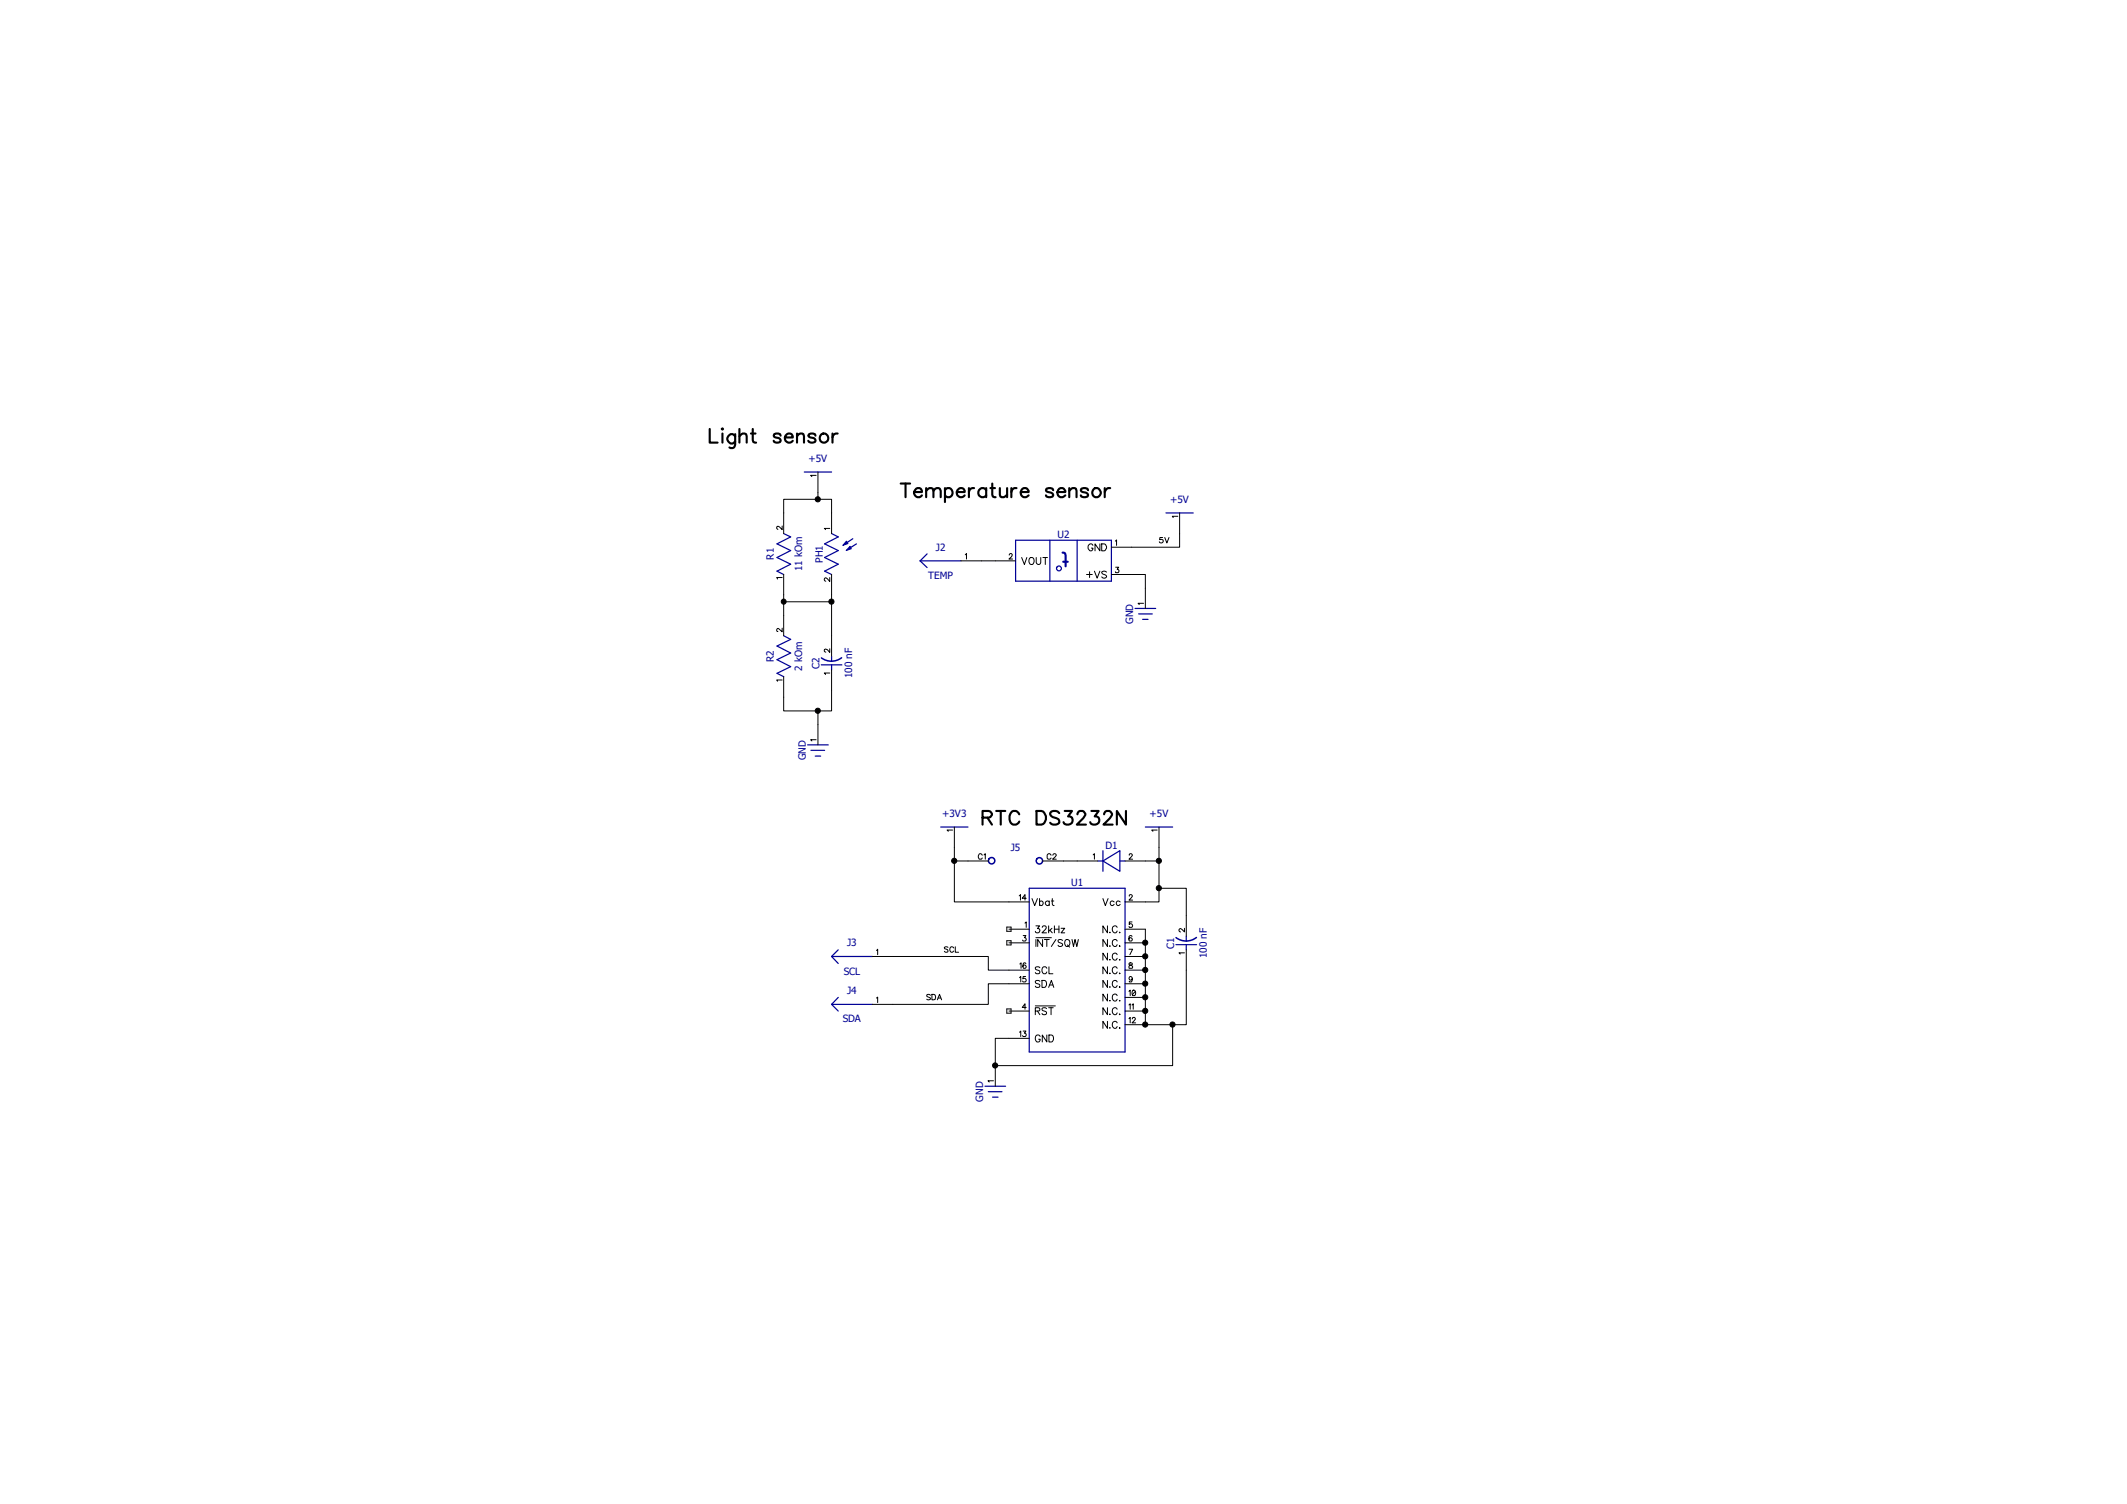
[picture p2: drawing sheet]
<svg xmlns="http://www.w3.org/2000/svg" width="297mm" height="210mm" viewBox="0 0 297 210" stroke-linecap="round" stroke-linejoin="round" font-family="sans-serif">
<defs><g id="words">
<g font-size="1.4" fill="#000096">
<text x="112.9" y="64.5">+5V</text>
<text x="163.4" y="70.2">+5V</text>
<text x="130.7" y="76.9">J2</text>
<text x="147.7" y="75.1">U2</text>
<text x="108.1" y="78.1" transform="rotate(-90 108.1 78.1)">R1</text>
<text x="112" y="79.8" transform="rotate(-90 112 79.8)">11 kOm</text>
<text x="114.9" y="78.6" transform="rotate(-90 114.9 78.6)">PH1</text>
<text x="129.6" y="80.9">TEMP</text>
<text x="158.2" y="87.1" transform="rotate(-90 158.2 87.1)">GND</text>
<text x="108.1" y="92.5" transform="rotate(-90 108.1 92.5)">R2</text>
<text x="112" y="93.6" transform="rotate(-90 112 93.6)">2 kOm</text>
<text x="114.4" y="93.4" transform="rotate(-90 114.4 93.4)">C2</text>
<text x="119" y="94.7" transform="rotate(-90 119 94.7)">100 nF</text>
<text x="112.5" y="106.2" transform="rotate(-90 112.5 106.2)">GND</text>
<text x="131.6" y="114">+3V3</text>
<text x="141.1" y="118.8">J5</text>
<text x="154.3" y="118.5">D1</text>
<text x="160.5" y="114">+5V</text>
<text x="149.6" y="123.7">U1</text>
<text x="117.8" y="136.1">SCL</text>
<text x="118.3" y="132.1">J3</text>
<text x="164" y="132.5" transform="rotate(-90 164 132.5)">C1</text>
<text x="168.5" y="133.8" transform="rotate(-90 168.5 133.8)">100 nF</text>
<text x="117.7" y="142.7">SDA</text>
<text x="118.3" y="138.8">J4</text>
<text x="137.3" y="153.8" transform="rotate(-90 137.3 153.8)">GND</text>
</g>
</g></defs>
<path d="M0 0h297v210h-297z" fill-rule="evenodd" fill="#fff" stroke="#fff" stroke-width=".25"/>
<g fill="none" stroke="#000" stroke-width=".3">
<path d="M99.1 59.9v1.9h1.1M100.8 59.9l.1-.1 .1 .1-.1 .1zM103.3 59.9v1.9M105.1 59.9v1.6l.1 .2 .4 .1M100.9 60.5v1.3M102.7 60.6v1.5l-.1 .3-.3 .2-.4-.1M102.7 60.9a.61 .61 0 0 0-1 0 .61 .61 0 0 0 .2 .9 .49 .49 0 0 0 .8-.2M103.3 60.9l.4-.4 .5 .1 .1 1.2M104.9 60.5h.6M109 60.8a.53 .53 0 0 0-.5-.3 .53 .53 0 0 0-.5 .3l.3 .3 .5 .1 .1 .1 .1 .3a.57 .57 0 0 1-1 0M109.6 61.1h1.1a.57 .57 0 0 0-.7-.6 .57 .57 0 0 0-.4 .8 .6 .6 0 0 0 .5 .5 .6 .6 0 0 0 .6-.2M111.3 60.9l.5-.4 .4 .1 .1 1.2"/>
<path d="M111.3 60.5v1.3M113.9 60.8a.57 .57 0 0 0-1 0l.3 .3 .4 .1 .2 .1 .1 .3a.62 .62 0 0 1-1 0M116.2 60.5v1.3M117 60.5a.58 .58 0 0 0-.8 .6M125.8 67.5h1.3M126.4 67.5v1.9M127.6 68.7h1.1a.51 .51 0 0 0-.6-.5 .63 .63 0 0 0-.4 .9 .63 .63 0 0 0 1 .1M129.3 68.5l.5-.3h.5v1.2M129.3 68.2v1.2M130.3 68.5l.5-.3h.4l.2 .3v.9M132 68.2v1.9M132 68.5a.61 .61 0 0 1 .8-.2 .61 .61 0 0 1 .1 .9 .57 .57 0 0 1-.9 0"/>
<path d="M133.6 68.7h1.1a.57 .57 0 0 0-.7-.6 .57 .57 0 0 0-.4 .8 .6 .6 0 0 0 .5 .5 .6 .6 0 0 0 .6-.2M135.3 68.2v1.2M136 68.2a.58 .58 0 0 0-.7 .5M137.7 68.2v1.2M137.7 68.5a.61 .61 0 0 0-.9-.1 .61 .61 0 0 0 0 .9 .61 .61 0 0 0 .9-.1M138.3 68.2h.6M138.6 67.5v1.6v.2l.4 .1M139.6 68.2l.1 1.1 .5 .1 .4-.3M140.6 68.2v1.2M141.2 68.2v1.2M141.9 68.2a.58 .58 0 0 0-.7 .5M142.5 68.7h1.1a.57 .57 0 0 0-.6-.6 .57 .57 0 0 0-.5 .8 .6 .6 0 0 0 .5 .5 .6 .6 0 0 0 .6-.2"/>
<path d="M147.1 68.5l-.1-.3h-.3h-.6v.3v.1l.9 .3 .1 .3a.62 .62 0 0 1-1 0M147.7 68.7h1.1a.57 .57 0 0 0-.7-.6 .57 .57 0 0 0-.4 .8 .6 .6 0 0 0 .4 .5 .6 .6 0 0 0 .7-.2M149.3 68.5l.5-.3h.4l.1 1.2M149.3 68.2v1.2M151.9 68.5l-.1-.3h-.2h-.6l-.1 .3 .3 .2 .6 .2 .1 .3a.62 .62 0 0 1-1 0M154.3 68.2v1.2M155 68.2a.64 .64 0 0 0-.7 .5M137.2 114.2h.8a.47 .47 0 0 0 .4-.7l-.4-.3h-.8v1.9M137.9 114.2l.6 .9M139.1 113.2h1.3M139.7 113.2v1.9M142.3 113.7a.69 .69 0 0 0-.8-.5 .69 .69 0 0 0-.5 .8 .82 .82 0 0 0 .1 .9 .82 .82 0 0 0 .9 .2l.3-.4"/>
<path d="M144.7 113.2h.7a1.02 1.02 0 0 1 .7 1 1.02 1.02 0 0 1-.7 .9h-.7zM147.9 113.5a.7 .7 0 0 0-.7-.3 .7 .7 0 0 0-.6 .5l.4 .4 .5 .2a.43 .43 0 0 1 .4 .3 .43 .43 0 0 1-.2 .5 .86 .86 0 0 1-1.1-.2M148.7 113.2h1l-.6 .8a.6 .6 0 0 1 .7 .7 .6 .6 0 0 1-.9 .4h-.2l-.2-.3M150.5 113.7l.1-.4 .2-.1 .5 .1a.42 .42 0 0 1 .1 .7l-1 1.1h1.2M152.4 113.2h1l-.5 .8a.6 .6 0 0 1 .6 .7 .6 .6 0 0 1-.8 .4h-.3l-.2-.3M154.2 113.7l.1-.4 .2-.1 .6 .1a.42 .42 0 0 1 .1 .7l-1.1 1.1h1.3M157.2 113.2v1.9l-1.2-1.9v1.9"/>
<circle cx="115.1" cy="61.2" r=".64"/>
<circle cx="153.1" cy="68.8" r=".63"/>
</g>
<g fill="none" stroke="#000" stroke-width=".14">
<path d="M109.2 73.4v.6l-.4-.4-.2-.1-.1 .3 .1 .1M114 66.4h-.8l.2 .1M114.2 65.9v3.8h-4.8v4.8M114.2 69.7h1.9v4.8M115.9 73.8h-.8l.2 .2M134.2 78.3h7.6M134.8 77.5l.2-.2v.8M140.9 77.5l.2-.2h.1l.2 .2-.1 .2-.4 .4h.5M142.7 77.9l.3 .9 .4-.9M143.8 78a.44 .44 0 0 1 .6 0 .44 .44 0 0 1-.1 .7 .38 .38 0 0 1-.5 .1 .38 .38 0 0 1-.1-.6zM144.7 77.9v.6l.3 .3a.29 .29 0 0 0 .3-.3v-.6M145.6 77.9h.7"/>
<path d="M146 77.9v.9M152.1 79.8v.8M152.6 76.2a.39 .39 0 0 0-.5-.2 .39 .39 0 0 0-.2 .5 .35 .35 0 0 0 .3 .4 .35 .35 0 0 0 .4-.2v-.2h-.2M152.8 79.8l.4 .9 .4-.9M153.6 75.9v1l-.7-1v1M153.8 75.9h.4a.51 .51 0 0 1 .3 .5 .51 .51 0 0 1-.3 .5h-.4zM154.5 79.9l-.2-.1-.5 .1 .2 .2 .5 .3a.36 .36 0 0 1-.3 .3 .36 .36 0 0 1-.4-.1M155.7 75.6l.2-.2v.8M155.8 79.2h.4l-.2 .3a.24 .24 0 0 1 .3 .3 .24 .24 0 0 1-.4 .2h-.1l-.1-.2M162.3 75.1h-.3l-.1 .3a.29 .29 0 0 1 .5-.1 .29 .29 0 0 1-.1 .5 .29 .29 0 0 1-.4-.2M162.6 75.1l.3 .7 .3-.7M164.5 72.1h-.8l.1 .2"/>
<path d="M164.7 71.6v4.8h-9.5M109.2 87.7v.5l-.5-.4a.21 .21 0 0 0-.2 .1 .21 .21 0 0 0 .1 .3M109.2 80.6h-.7l.1 .3M109.2 95h-.7l.1 .1M109.4 94.5v4.8h4.8v4.7M109.4 80.2v8.6M115.9 90.6v.5l-.4-.4h-.4v.2l.2 .2M115.9 80.6v.6l-.6-.5a.23 .23 0 0 0-.2 .2 .23 .23 0 0 0 .2 .3M115.9 94h-.8l.2 .2M116.1 80.2v3.8h-6.7M116.1 84v7.7M116.1 93.6v5.7h-1.9"/>
<path d="M151.7 80.2h.8M155.2 80.2h4.7v4.8M159.7 84.2h-.8l.2 .2M114 103.3h-.8l.2 .2M133 115.9h-.8l.2 .2M133.3 115.5v10.4h10.4M137.2 119.4a.28 .28 0 0 0-.4-.2 .28 .28 0 0 0-.2 .3v.2a.29 .29 0 0 0 .3 .3 .29 .29 0 0 0 .3-.2M137.4 119.4l.2-.2v.8M146.8 119.4a.28 .28 0 0 0-.3-.2 .28 .28 0 0 0-.3 .3v.2a.29 .29 0 0 0 .3 .3 .29 .29 0 0 0 .3-.2M147 119.4a.22 .22 0 0 1 .3-.2 .22 .22 0 0 1 .1 .3l-.4 .5h.5M152.7 119.4l.1-.2v.8M157.7 119.4a.22 .22 0 0 1 .2-.2 .22 .22 0 0 1 .2 .3l-.5 .5h.6"/>
<path d="M161.6 115.9h-.8l.2 .2M161.8 115.5v10.4h-4.7M121.8 133.6h16.2v1.9h5.7M122.4 132.7l.2-.2v.8M122.4 139.4l.2-.2v.8M129.9 139l-.2-.1h-.2l-.1 .2 .5 .2v.2l-.2 .1-.3-.1M130.1 138.9a.42 .42 0 0 1 .5 .2 .42 .42 0 0 1-.1 .5h-.4zM130.9 139.6l.3-.7 .3 .7M131 139.4h.4M132.4 132.3l-.2-.1-.3 .1 .1 .2 .3 .1v.3l-.3 .1-.1-.2M133.2 132.4a.31 .31 0 0 0-.4-.2 .31 .31 0 0 0-.2 .5 .29 .29 0 0 0 .3 .3 .29 .29 0 0 0 .3-.2M133.3 120.2h4.7"/>
<path d="M133.4 132.2v.8h.5M140.6 129.5h.6v.5h-.6zM140.6 131.4h.6v.6h-.6zM140.9 129.8h2.8M140.9 131.7h2.8M142.3 125.1l.2-.2v.8M142.4 136.5l.1-.1v.7M142.4 134.6l.2-.1v.7M142.9 130.6h.4l-.3 .3a.26 .26 0 0 1 .2 .4 .26 .26 0 0 1-.4 0M143.1 128.9l.2-.2v.8M143.2 136.4h-.3l-.1 .3a.27 .27 0 0 1 .4 0 .27 .27 0 0 1 0 .4 .27 .27 0 0 1-.4-.1M143.3 134.6l-.2-.1h-.2l-.1 .3 .1 .4a.24 .24 0 0 0 .4-.1 .24 .24 0 0 0-.1-.3 .24 .24 0 0 0-.4 .2"/>
<path d="M143.3 125.4h-.6l.4-.5v.8M143.7 137.4h-5.7v2.9h-16.2M144.1 125.5l.4 .9 .4-.9M144.7 131.2v1M144.7 130.9h2.1M144.7 129.3h.5l-.3 .4a.31 .31 0 0 1 .3 .3 .31 .31 0 0 1-.4 .3l-.2-.3M145.2 125.9a.28 .28 0 0 1 .4 0 .28 .28 0 0 1 0 .4 .28 .28 0 0 1-.4 0M145.2 125.5v.9M145.2 137l-.2-.1-.4 .1 .1 .3 .5 .2v.2a.36 .36 0 0 1-.6 0M145.2 135.1l-.2-.1-.4 .1 .1 .3 .5 .2v.2a.36 .36 0 0 1-.6 0M145.5 136.9h.3a.54 .54 0 0 1 .3 .5 .54 .54 0 0 1-.3 .5h-.3zM145.5 129.5l.1-.2h.3l.2 .3-.6 .7h.6"/>
<path d="M145.6 131.2v1l-.7-1v1M145.6 120.2h7.7M145.8 131.2h.7M146.2 131.2v1M146.2 135.2l-.1-.1a.44 .44 0 0 0-.6 .1 .44 .44 0 0 0 .1 .6l.2 .2h.2l.2-.3M146.4 137.9l.4-1 .4 1M146.4 129.3v1M146.5 135v1h.5M146.5 125.9a.31 .31 0 0 0-.5 0 .31 .31 0 0 0 .1 .5h.2l.2-.1M146.5 125.8v.6M146.6 137.5h.4M146.6 129.9l.3 .4"/>
<path d="M146.8 125.8h.4M146.9 129.6l-.5 .4M146.9 125.5v.7l.1 .2h.2M147.2 129.3v1M147.2 129.8h.7M147.4 131.2l-.6 1M147.9 129.3v1M148.2 129.6h.5l-.5 .7h.5M148.4 131.3l-.3-.1-.4 .1 .1 .3 .6 .3a.34 .34 0 0 1-.3 .3 .34 .34 0 0 1-.4-.2M148.8 131.3a.46 .46 0 0 1 .7 .3 .46 .46 0 0 1-.6 .6l-.2-.4zM149.1 132l.3 .2M149.7 131.2l.2 1 .2-1 .3 1 .2-1"/>
<path d="M154 125.5l.3 .9 .4-.9M154.6 129.3v1l-.6-1v1M154.6 131.2v1l-.6-1v1M154.6 133.1v1l-.6-1v1M154.6 135v1l-.6-1v1M154.6 136.9v1l-.6-1v1M154.6 138.8v1l-.6-1v1M154.9 130.2h.1zM154.9 132.1h.1zM154.9 134h.1zM154.9 135.9h.1zM154.9 137.8h.1z"/>
<path d="M154.9 139.7h.1zM155.6 125.9a.3 .3 0 0 0-.5 0 .3 .3 0 0 0 0 .4 .3 .3 0 0 0 .5 0M156 129.5a.39 .39 0 0 0-.5-.2 .39 .39 0 0 0-.2 .6 .35 .35 0 0 0 .3 .4 .35 .35 0 0 0 .4-.3M156 131.4a.39 .39 0 0 0-.5-.2 .39 .39 0 0 0-.2 .6 .35 .35 0 0 0 .3 .4 .35 .35 0 0 0 .4-.3M156 133.3a.39 .39 0 0 0-.5-.2 .39 .39 0 0 0-.2 .6 .35 .35 0 0 0 .3 .4 .35 .35 0 0 0 .4-.3M156 135.2a.39 .39 0 0 0-.5-.2 .39 .39 0 0 0-.2 .6 .35 .35 0 0 0 .3 .4 .35 .35 0 0 0 .4-.3M156 137.1a.39 .39 0 0 0-.5-.1 .39 .39 0 0 0-.2 .5 .35 .35 0 0 0 .3 .4 .35 .35 0 0 0 .4-.3M156 139a.39 .39 0 0 0-.5-.1 .39 .39 0 0 0-.2 .5 .35 .35 0 0 0 .3 .4 .35 .35 0 0 0 .4-.3M156.3 130.2h.1zM156.3 132.1h.1zM156.3 134h.1zM156.3 135.9h.1z"/>
<path d="M156.3 137.8h.1zM156.3 139.7h.1zM156.4 125.9a.3 .3 0 0 0-.4 0 .3 .3 0 0 0 0 .4 .3 .3 0 0 0 .4 0M157.1 120.2h4.7M157.1 129.8h2.8v1.9M157.1 133.6h2.8M157.1 131.7h2.8M157.1 135.5h2.8M157.1 137.4h2.8M157.1 139.3h2.8M157.6 132.5h.6l-.4 .8M157.6 138.4l.2-.1v.7"/>
<path d="M157.7 134.5l-.1 .2 .3 .1a.23 .23 0 0 1 .3 .3 .23 .23 0 0 1-.4 .1h-.2v-.3l.5-.2v-.1l-.2-.1zM157.7 125.1a.22 .22 0 0 1 .2-.2 .22 .22 0 0 1 .2 .3l-.5 .5h.6M158.1 128.7h-.4v.4a.27 .27 0 0 1 .4 0 .27 .27 0 0 1-.1 .4 .27 .27 0 0 1-.4-.1M158.1 130.8l-.2-.2a.56 .56 0 0 0-.2 .8 .24 .24 0 0 0 .4-.1 .24 .24 0 0 0-.1-.3 .24 .24 0 0 0-.4 .1M158.1 136.6l-.1 .2a.23 .23 0 0 1-.3-.1 .23 .23 0 0 1 .1-.3 .23 .23 0 0 1 .3 .2 .38 .38 0 0 1-.2 .5h-.2v-.1M158.2 138.3a.37 .37 0 0 1 .4 .4 .37 .37 0 0 1-.4 .3l-.1-.3zM158.5 138.4l-.4 .5M159.9 131.7v1.9M159.9 133.6v1.9M159.9 135.5v1.9M159.9 137.4v1.9M159.9 139.3v1.9"/>
<path d="M161.8 124h3.9v6.7M165.4 129.6v.5l-.5-.4a.23 .23 0 0 0-.3 .2 .23 .23 0 0 0 .2 .2M165.4 133.1h-.8l.2 .1M165.7 132.6v10.5h-2M138.7 150.9h-.7l.1 .2M139 148.8v2.9M140.6 140.9h.6v.6h-.6zM140.9 141.2h2.8M142.4 144.1l.1-.1v.7M142.9 144h.4l-.3 .3a.26 .26 0 0 1 .2 .4 .26 .26 0 0 1-.4-.1M143.3 140.7h-.6l.4-.5v.7M143.7 145h-4.7v3.8"/>
<path d="M144.6 141.2l.5-.1 .1-.3-.6-.1v1M144.6 140.5h2.8M144.9 141.2l.3 .5M145.2 144.7a.44 .44 0 0 0-.6 0 .44 .44 0 0 0 .1 .6l.1 .2h.3l.1-.4h-.2M146.1 140.8l-.2-.1-.4 .1 .1 .3 .5 .2v.2a.36 .36 0 0 1-.6 0M146.2 144.5v1l-.7-1v1M146.4 140.7h.7M146.5 144.5h.3a.54 .54 0 0 1 .3 .5 .54 .54 0 0 1-.3 .5h-.3zM146.8 140.7v1M154.6 140.7v1l-.6-1v1M154.6 142.6v1l-.6-1v1M154.9 141.6h.1z"/>
<path d="M154.9 143.6h.1zM156 140.9a.39 .39 0 0 0-.5-.1 .39 .39 0 0 0-.2 .5 .35 .35 0 0 0 .3 .4 .35 .35 0 0 0 .4-.3M156 142.8a.39 .39 0 0 0-.5-.1 .39 .39 0 0 0-.2 .5 .35 .35 0 0 0 .3 .4 .35 .35 0 0 0 .4-.3M156.3 141.6h.1zM156.3 143.6h.1zM157.1 141.2h2.8M157.1 143.1h2.8M157.6 140.3l.2-.1v.7M157.6 142.2l.2-.1v.7M158.1 140.3l.1-.1v.7M158.1 142.3l.1-.2h.2l.1 .1-.4 .6h.5M159.9 141.2v1.9"/>
<path d="M159.9 143.1h3.8v5.7h-24.7"/>
</g>
<g fill="#000" stroke="#000" stroke-width=".14">
<circle cx="114.2" cy="69.7" r=".36"/>
<circle cx="109.4" cy="84" r=".35"/>
<circle cx="114.2" cy="99.3" r=".36"/>
<circle cx="116.1" cy="84" r=".36"/>
<circle cx="133.2" cy="120.2" r=".36"/>
<circle cx="159.9" cy="131.6" r=".36"/>
<circle cx="159.9" cy="137.4" r=".36"/>
<circle cx="159.9" cy="133.5" r=".36"/>
<circle cx="159.9" cy="139.3" r=".36"/>
<circle cx="159.9" cy="135.4" r=".36"/>
<circle cx="161.8" cy="120.2" r=".36"/>
<circle cx="161.8" cy="124" r=".36"/>
<circle cx="139" cy="148.8" r=".36"/>
<circle cx="159.9" cy="143.1" r=".36"/>
<circle cx="159.9" cy="141.2" r=".36"/>
<circle cx="163.7" cy="143.1" r=".36"/>
</g>
<g fill="none" stroke="#000096" stroke-width=".21">
<path d="M117.5 91.9a2.34 2.34 0 0 1-2.8 0M167.1 130.9a2.33 2.33 0 0 1-2.9 0"/>
<circle cx="138.5" cy="120.2" r=".44"/>
<circle cx="145.1" cy="120.2" r=".44"/>
</g>
<g fill="none" stroke="#000096" stroke-width=".17">
<path d="M109.4 74.5l1 .5-1.9 .9 1.9 1-1.9 1 1.9 .9-1.9 1 .9 .4M112.3 65.9h3.8M116.1 74.5l1 .5-2 .9 2 1-2 1 2 .9-2 1 1 .4M119.1 75.2l-.8 .5M119.6 75.9l-.8 .6M128.5 78.3l1 .9M128.5 78.3h5.7M129.5 77.3l-1 1M141.8 75.4h13.4v5.8h-13.4zM146.6 75.4v5.8M150.4 75.4v5.8M162.8 71.6h3.8"/>
<path d="M109.4 88.8l1 .5-1.9 .9 1.9 1-1.9 .9 1.9 1-1.9 .9 .9 .5M114.7 92.8h2.9M116.1 91.7v.7M116.1 92.8v.8M158.5 85h2.9M159 85.7h1.9M159.6 86.5h.7M112.8 104h2.9M113.2 104.8h1.9M113.8 105.6h.8M131.4 115.5h3.8M154 118.8v2.9"/>
<path d="M159.9 115.5h3.8M116.1 133.6l1 .9M116.1 133.6h5.7M117.1 132.6l-1 1M117.1 139.3l-1 1M143.7 124h13.4v22.9h-13.4zM153.3 120.2h.7M154 120.2l2.4-1.4v2.9zM156.4 120.2h.7M164.2 131.9h2.9M165.7 130.7v.7M165.7 131.9v.7"/>
<path d="M116.1 140.3l1 .9M116.1 140.3h5.7M137.5 151.7h2.9M138 152.4h1.9M138.6 153.2h.8"/>
<circle cx="147.9" cy="79.4" r=".34"/>
</g>
<g fill="#000096" stroke="#000096" stroke-width=".14">
<path d="M118.7 76.3l.2 .3-.7 .3z"/>
<path d="M118.2 75.6l.2 .3-.7 .3z"/>
</g>
<path d="M148.4 77.2l.3 .1 .1 .3v1.5M148.5 78.4h.6" fill="none" stroke="#000096" stroke-width=".3"/>
<use href="#words"/>
</svg>
